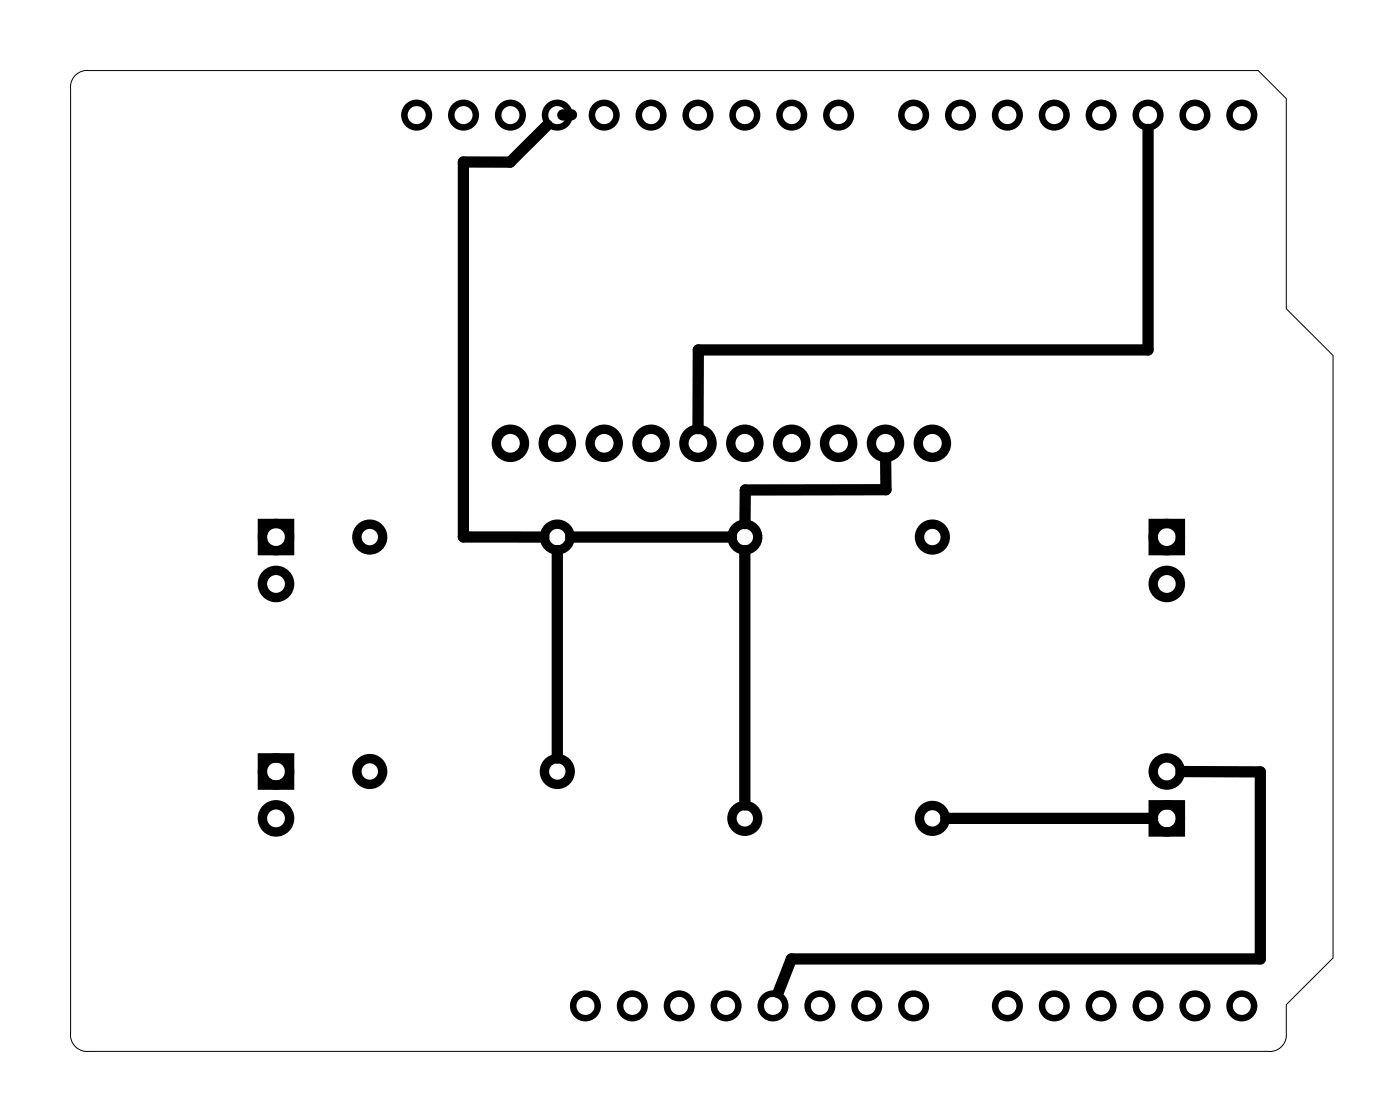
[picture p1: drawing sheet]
<svg xmlns="http://www.w3.org/2000/svg" width="76mm" height="61mm" viewBox="0 0 76 61" stroke-linecap="round" stroke-linejoin="round" font-family="sans-serif">
<path d="M4 4.2a.9 .9 0 0 1 .8-.4h63.4l1.5 1.5v11.4l2.5 2.6v32.6l-2.5 2.5v1.6a.9 .9 0 0 1-1 1h-63.9a.9 .9 0 0 1-1-1v-51.2l.1-.3z" fill="none" stroke="#000" stroke-width=".05"/>
<g fill="none" stroke="#000" stroke-width=".51">
<path d="M14.2 28.4h1.5v1.4h-1.5zM62.5 28.4h1.4v1.4h-1.4zM14.2 41.1h1.5v1.4h-1.5zM62.5 43.6h1.4v1.5h-1.4z"/>
<circle cx="15" cy="31.6" r=".74"/>
<circle cx="15" cy="29.1" r=".74"/>
<circle cx="20" cy="29.1" r=".7"/>
<circle cx="27.7" cy="24" r=".76"/>
<circle cx="30.2" cy="29.1" r=".7"/>
<circle cx="30.2" cy="24" r=".76"/>
<circle cx="32.7" cy="24" r=".76"/>
<circle cx="35.3" cy="24" r=".76"/>
<circle cx="37.8" cy="24" r=".76"/>
<circle cx="40.4" cy="24" r=".76"/>
<circle cx="40.4" cy="29.1" r=".7"/>
<circle cx="42.9" cy="24" r=".76"/>
<circle cx="45.4" cy="24" r=".76"/>
<circle cx="48" cy="24" r=".76"/>
<circle cx="50.5" cy="24" r=".76"/>
<circle cx="50.5" cy="29.1" r=".7"/>
<circle cx="63.2" cy="31.6" r=".74"/>
<circle cx="63.2" cy="29.1" r=".74"/>
<circle cx="15" cy="44.3" r=".74"/>
<circle cx="15" cy="41.8" r=".74"/>
<circle cx="20" cy="41.8" r=".7"/>
<circle cx="30.2" cy="41.8" r=".7"/>
<circle cx="40.4" cy="44.3" r=".7"/>
<circle cx="50.5" cy="44.3" r=".7"/>
<circle cx="63.2" cy="44.3" r=".74"/>
<circle cx="63.2" cy="41.8" r=".74"/>
</g>
<g fill="none" stroke="#000" stroke-width=".35">
<circle cx="22.6" cy="6.2" r=".66"/>
<circle cx="25.1" cy="6.2" r=".66"/>
<circle cx="27.7" cy="6.2" r=".66"/>
<circle cx="30.2" cy="6.2" r=".66"/>
<circle cx="32.7" cy="6.2" r=".66"/>
<circle cx="35.3" cy="6.2" r=".66"/>
<circle cx="37.8" cy="6.2" r=".66"/>
<circle cx="40.4" cy="6.2" r=".66"/>
<circle cx="42.9" cy="6.2" r=".66"/>
<circle cx="45.4" cy="6.2" r=".66"/>
<circle cx="49.5" cy="6.2" r=".66"/>
<circle cx="52" cy="6.2" r=".66"/>
<circle cx="54.6" cy="6.2" r=".66"/>
<circle cx="57.1" cy="6.2" r=".66"/>
<circle cx="59.7" cy="6.2" r=".66"/>
<circle cx="62.2" cy="6.2" r=".66"/>
<circle cx="64.7" cy="6.2" r=".66"/>
<circle cx="67.3" cy="6.2" r=".66"/>
<circle cx="31.7" cy="54.5" r=".66"/>
<circle cx="34.3" cy="54.5" r=".66"/>
<circle cx="36.8" cy="54.5" r=".66"/>
<circle cx="39.3" cy="54.5" r=".66"/>
<circle cx="41.9" cy="54.5" r=".66"/>
<circle cx="44.4" cy="54.5" r=".66"/>
<circle cx="47" cy="54.5" r=".66"/>
<circle cx="49.5" cy="54.5" r=".66"/>
<circle cx="54.6" cy="54.5" r=".66"/>
<circle cx="57.1" cy="54.5" r=".66"/>
<circle cx="59.7" cy="54.5" r=".66"/>
<circle cx="62.2" cy="54.5" r=".66"/>
<circle cx="64.7" cy="54.5" r=".66"/>
<circle cx="67.3" cy="54.5" r=".66"/>
</g>
<path d="M29.6 6.8l-2 2h-2.5v20.3h4.4M31 6.2h-.5M62.2 7v12h-24.4v4.2M30.2 29.8v11.3M30.9 29.1h8.7M40.4 29.8v13.8M48 24.8v1.7h-7.6v1.9M51.2 44.3h11.2M64 41.8h4.3v10.2h-25.4l-.7 1.8" fill="none" stroke="#000" stroke-width=".61"/>
</svg>
